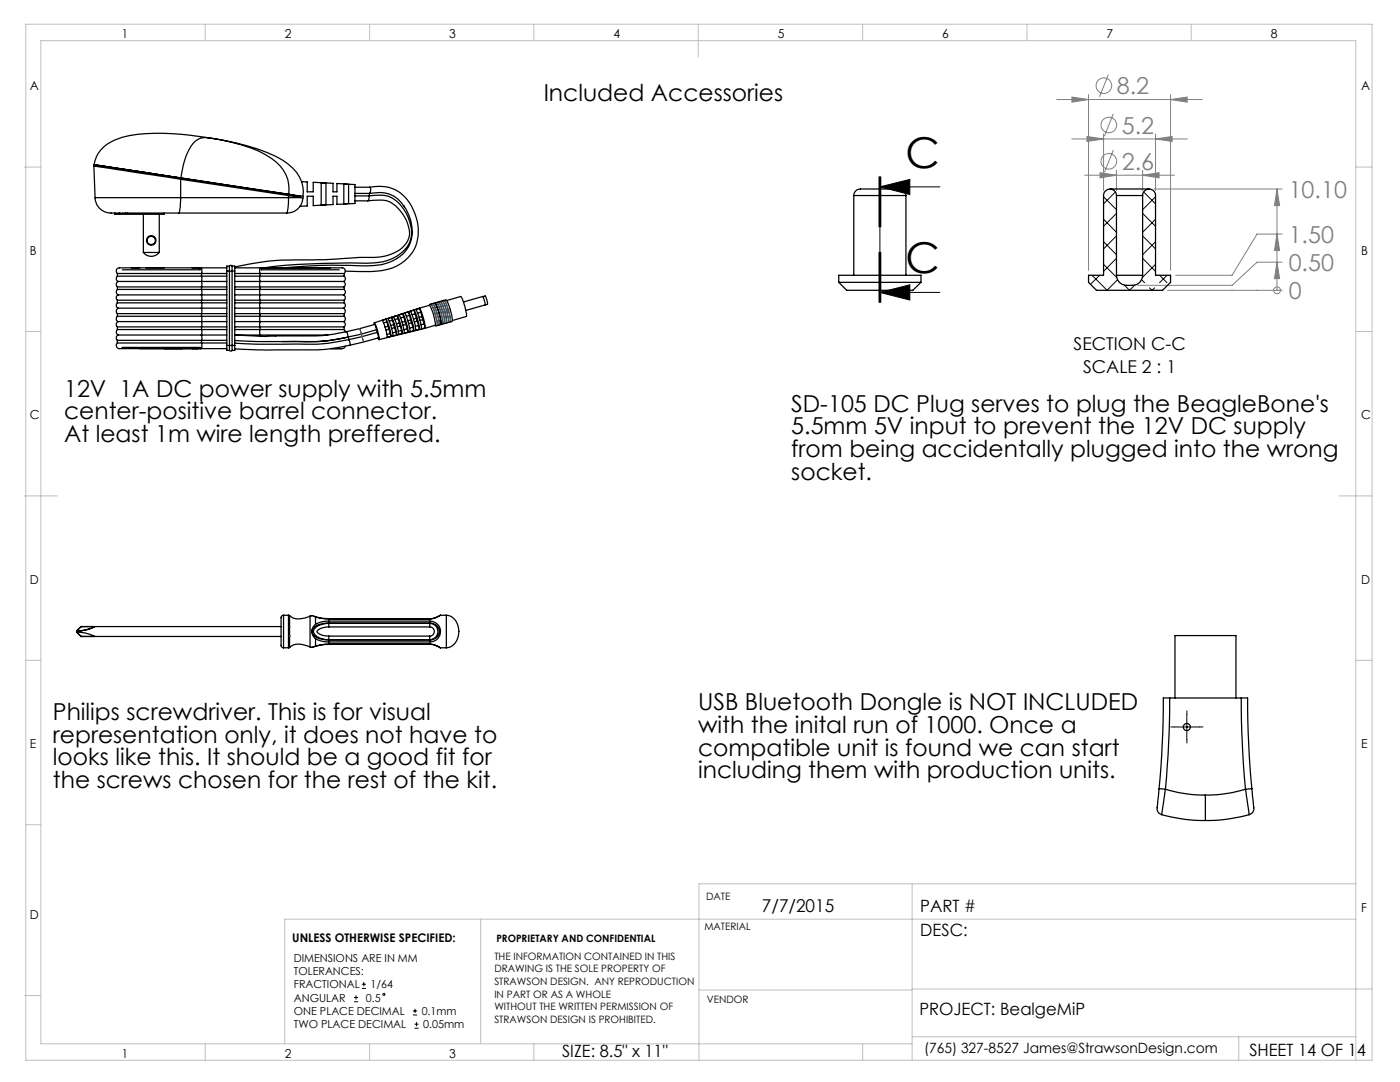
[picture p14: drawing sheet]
<svg xmlns="http://www.w3.org/2000/svg" width="279mm" height="216mm" viewBox="0 0 279 216" stroke-linecap="round" stroke-linejoin="round" font-family="sans-serif">
<defs><g id="words">
<g font-size="8.5">
<text x="180.7" y="33.5">C</text>
<text x="180.7" y="54.5">C</text>
</g>
<g font-size="4.7">
<text x="108.5" y="20.2">Included Accessories</text>
<text x="12.8" y="79.1">12V 1A DC power supply with 5.5mm</text>
<text x="12.8" y="83.7">center-positive barrel connector.</text>
<text x="157.9" y="82.2">SD-105 DC Plug serves to plug the BeagleBone's</text>
<text x="12.8" y="88.2">At least 1m wire length preffered.</text>
<text x="157.9" y="86.7">5.5mm 5V input to prevent the 12V DC supply</text>
<text x="157.9" y="91.2">from being accidentally plugged into the wrong</text>
<text x="157.9" y="95.7">socket.</text>
<text x="10.5" y="143.7">Philips screwdriver. This is for visual</text>
<text x="139.3" y="141.7">USB Bluetooth Dongle is NOT INCLUDED</text>
<text x="10.5" y="148.2">representation only, it does not have to</text>
<text x="139.3" y="146.3">with the inital run of 1000. Once a</text>
<text x="10.5" y="152.7">looks like this. It should be a good fit for</text>
<text x="139.3" y="150.8">compatible unit is found we can start</text>
<text x="139.3" y="155.3">including them with production units.</text>
<text x="10.5" y="157.3">the screws chosen for the rest of the kit.</text>
</g>
<g font-size="4.7" fill="#808080">
<text x="222.9" y="18.8">8.2</text>
<text x="223.9" y="26.6">5.2</text>
<text x="223.9" y="33.9">2.6</text>
<text x="257.2" y="39.5">10.10</text>
<text x="257.2" y="48.4">1.50</text>
<text x="257.2" y="59.7">0</text>
<text x="257.2" y="54.1">0.50</text>
</g>
<g font-size="3.5">
<text x="214.3" y="69.9">SECTION C-C</text>
<text x="216.2" y="74.4">SCALE 2 : 1</text>
<text x="152.1" y="182.1">7/7/2015</text>
</g>
<g font-size="3.4">
<text x="183.7" y="182">PART #</text>
<text x="183.7" y="186.7">DESC:</text>
<text x="183.5" y="202.5">PROJECT: BealgeMiP</text>
<text x="112.2" y="211">SIZE: 8.5&quot; x 11&quot;</text>
<text x="249.3" y="210.7">SHEET 14 OF 14</text>
</g>
<text font-size="2.8" x="184.4" y="210.1">(765) 327-8527 James@StrawsonDesign.com</text>
<g font-size="2.5">
<text x="24.3" y="7.6">1</text>
<text x="56.8" y="7.6">2</text>
<text x="89.6" y="7.6">3</text>
<text x="122.4" y="7.6">4</text>
<text x="155.2" y="7.6">5</text>
<text x="188" y="7.6">6</text>
<text x="220.8" y="7.6">7</text>
<text x="253.6" y="7.6">8</text>
<text x="6" y="18">A</text>
<text x="271.7" y="18">A</text>
<text x="6" y="50.8">B</text>
<text x="271.7" y="50.8">B</text>
<text x="6" y="83.6">C</text>
<text x="271.7" y="83.7">C</text>
<text x="6" y="116.4">D</text>
<text x="271.7" y="116.4">D</text>
<text x="6" y="149.2">E</text>
<text x="271.7" y="149.2">E</text>
<text x="6" y="183.3">D</text>
<text x="271.7" y="182">F</text>
<text x="24.3" y="211">1</text>
<text x="56.8" y="211">2</text>
<text x="89.6" y="211">3</text>
</g>
<text font-size="2.4" x="58.3" y="187.9">UNLESS OTHERWISE SPECIFIED:</text>
<g font-size="2.2">
<text x="58.6" y="191.9">DIMENSIONS ARE IN MM</text>
<text x="58.6" y="194.6">TOLERANCES:</text>
<text x="58.6" y="197.2">FRACTIONAL</text>
<text x="73.9" y="197.2">1/64</text>
<text x="58.6" y="202.5">ONE PLACE DECIMAL</text>
<text x="58.6" y="199.9">ANGULAR</text>
<text x="73" y="199.9">0.5</text>
<text x="84.2" y="202.5">0.1mm</text>
<text x="58.6" y="205.2">TWO PLACE DECIMAL</text>
<text x="84.5" y="205.2">0.05mm</text>
</g>
<g font-size="2">
<text x="140.9" y="179.7">DATE</text>
<text x="140.6" y="185.6">MATERIAL</text>
<text x="98.7" y="191.5">THE INFORMATION CONTAINED IN THIS</text>
<text x="99.1" y="187.9">PROPRIETARY AND CONFIDENTIAL</text>
<text x="98.7" y="194">DRAWING IS THE SOLE PROPERTY OF</text>
<text x="98.7" y="196.6">STRAWSON DESIGN. ANY REPRODUCTION</text>
<text x="98.7" y="199.1">IN PART OR AS A WHOLE</text>
<text x="98.7" y="201.6">WITHOUT THE WRITTEN PERMISSION OF</text>
<text x="141" y="200.1">VENDOR</text>
<text x="98.7" y="204.1">STRAWSON DESIGN IS PROHIBITED.</text>
</g>
</g></defs>
<g fill="none" stroke="#808080" stroke-width=".2">
<path d="M210.9 19.9h29.1M213.9 19.4l3.3 .5-3.3 .5zM217.2 18.9v35M221.2 14.9l-1.8 4.4M233.6 19.9l3.3-.5v1zM233.6 18.9v35M213.9 27.7h23.1M216.5 35h17.9M216.9 27.2l3.3 .5-3.3 .5zM219.5 34.5l3.3 .5-3.3 .5zM220.2 26.7v11.3M222.2 30l-1.8 4.4"/>
<path d="M222.2 22.7l-1.8 4.5M222.8 34v4M228 35l3.3-.5v1zM228 34v4M230.3 37.7h25.6M230.6 27.7l3.3-.5v1zM230.6 26.7v11.3M254.8 37.7v20.2M254.8 37.7l.6 3.3h-1zM233 57.9h22.9M254.8 52.3l.6 3.3h-1zM254.8 46.7l.6 3.3h-1z"/>
<path d="M254.8 57.9h.1M255.9 52.3h-5l-5 4.6h-18.9M255.9 46.7h-5l-5 8.2h-11.3"/>
<circle cx="220.3" cy="17.1" r="1.55"/>
<circle cx="221.3" cy="32.2" r="1.56"/>
<circle cx="221.3" cy="24.9" r="1.56"/>
<circle cx="254.9" cy="57.9" r=".69"/>
</g>
<g fill="none" stroke="#000" stroke-width=".2">
<path d="M175.4 35.3v10M175.6 37.3l6-1.5v3zM175.6 37.3h12M175.6 35.3v10M175.8 35.3v10M175.4 50.3v10M175.6 58.3l6-1.5v3.1zM175.6 58.3h12M175.6 50.3v10M175.8 50.3v10zM234.4 145.1h5M236.9 142.6v5"/>
<path d="M70.7 199.9h.8M70.7 199h.8M71 198.6v.9M72.2 197.2h.8M72.2 196.4h.8M72.6 196v.8M82.4 202.5h.9M82.4 201.7h.9M82.7 205.2h.8M82.7 204.4h.8M82.8 201.3v.8M83.1 203.9v.9"/>
<circle cx="76.6" cy="198.4" r=".21"/>
</g>
<path d="M234.4 145.1h-.7M236.9 142.6v-.8M236.9 147.6v.7M239.4 145.1h.7" fill="none" stroke="#000" stroke-width=".2" stroke-dasharray="15.2 1.3 1.3 1.3"/>
<path d="M175.6 35.3v25" fill="none" stroke="#000" stroke-width=".2" stroke-dasharray="6.3 1.3 1.3 1.3" stroke-dashoffset=".8"/>
<g fill="none" stroke="#c0c0c0" stroke-width=".2">
<path d="M5.2 4.8h268.6v206.8h-268.6zM41 4.8v3.3M73.8 4.8v3.3M106.5 4.8v3.3M139.3 4.8v6.6M172.2 4.8v3.3M205 4.8v3.3M237.7 4.8v3.3M4.9 33.3h3.2M270.5 33.3h3.3M5.2 66.1h2.9M270.5 66.1h3.3"/>
<path d="M4.9 99h6.5M267.3 99h6.5M5.2 131.8h2.9M270.5 131.8h3.3M5.2 164.6h2.9M182 176.4v35.2M270.6 176.4h-131.1v35.2M4.9 198.6h3.2M95.9 183.4v24.9M139.5 197.6h42.5M182 197.3h91.8M270.6 183.4h-213.8v24.9"/>
<path d="M41 208.3v3.3M73.8 208.3v3.3M106.5 208.3v3.3M172.2 208.3v3.3M182 208.3h-173.9v-200.2h262.4l.1 203.5M182 206.9h88.6M247.2 206.9v4.7"/>
</g>
<path d="M175.6 37.3l6-1.5v3zM175.6 58.3l6-1.5v3.1z" fill="#000"/>
<g fill="#808080">
<path d="M254.8 52.3l.6 3.3h-1zM254.8 46.7l.6 3.3h-1zM254.8 37.7l.6 3.3h-1z"/>
<path d="M216.9 27.2l3.3 .5-3.3 .5zM230.6 27.7l3.3-.5v1z"/>
<path d="M213.9 19.4l3.3 .5-3.3 .5zM233.6 19.9l3.3-.5v1z"/>
<path d="M219.5 34.5l3.3 .5-3.3 .5zM228 35l3.3-.5v1z"/>
</g>
<g fill="none" stroke="#000" stroke-width=".25">
<path d="M18.8 32.9l17.3 2.6M18.8 32.9h.1v.3M18.9 32.9l17.2 2.6zM19 39.4a3.3 3.3 0 0 0 4 3.1h12.7M19 39.4h17.1M36.1 35.8l-17.4-2.7 .3 6.3M36.1 35.8h.1M36.1 39.4l-.1 1.9-.3 1.2M36.1 35.8v3.6M36.1 35.5l-.1 .3M36.1 35.5l21.5 3.3M36.1 35.8l21.5 3.2"/>
<path d="M36.1 39.4h21.5M36.1 35.5h.1M41.5 27.5a50.3 50.3 0 0 0-15.7-.4 8.6 8.6 0 0 0-6.6 4.2l-.4 1.6M41.5 27.5a3.5 3.5 0 0 0-3.8 2.5 16.5 16.5 0 0 0-1.6 5.5M41.5 27.5a34.4 34.4 0 0 1 11.5 3.4 7.6 7.6 0 0 1 4.6 7.9M41.5 27.5a43.7 43.7 0 0 1 14.9 4.5 7.3 7.3 0 0 1 4.1 7.2M57.6 39h.1M57.6 39.4l-.1 2.2-.3 .9M57.6 39l2.8 .4M57.6 39.4h2.8M57.6 38.8l2.9 .4M57.6 38.8h.1"/>
<path d="M57.6 39v.4M57.6 38.8l-.1 .2M60.2 36.3h1.1v2h1.2v-1.9l4 .2v1.7h.7v-1.7l3.6 .2v3.8l-3.6 .2v-1.6h-.7v1.6l-4 .2v-1.8h-1.2v1.9l-1.4 .1M60.4 39.4l.1 .1a3.2 3.2 0 0 1-3.3 3M64.1 36.5h1v4.4h-1zM68.6 36.8h1v3.8l-1 .1zM70.8 37.4h3M70.8 38.6h3M70.8 39.1h2.9M73.7 39.1a6.2 6.2 0 0 1 6.1 1.6 8.6 8.6 0 0 1 2.2 6.9 7.2 7.2 0 0 1-5.8 4.7 31.5 31.5 0 0 1-6.4 .2 139.8 139.8 0 0 0-17.1 .9M73.7 39.1l-.1 .8-.2 .2M73.8 38.6a6.1 6.1 0 0 1 6.3 1.8l.6 .8"/>
<path d="M73.8 38.6l-.1 .5M73.8 37.4a7.5 7.5 0 0 1 9 5.2 7.9 7.9 0 0 1-4.4 10.8 23.8 23.8 0 0 1-9 .7h-.5M73.8 37.4a.96 .96 0 0 1 0 1.2M170.4 39a1.67 1.67 0 0 1 2.1-1.3h5.5a3 3 0 0 1 2.5 .5l.3 .8M170.4 39h10.4M170.4 39v15.9M180.8 39v15.9M221.5 37.7h7.8M222.8 39a1.29 1.29 0 0 0-1.3-1.3 1.29 1.29 0 0 0-1.3 1.3v15.9h-3v1.4l1.6 1.6h13.2l1.6-1.6v-1.4h-3v-15.9a1.29 1.29 0 0 0-1.3-1.3 1.29 1.29 0 0 0-1.3 1.3M222.8 39h5.2M222.8 39v15.9M228 39v15.9"/>
<path d="M22.9 42.5v.3h.9M23.4 57.7l-.2 .6 .4 .5M23.4 55.1l-.2 .4a.55 .55 0 0 0 .4 .7M23.4 59.9v.5M23.4 57.3v.4M23.4 54.6v.5M23.4 54.6h16.8M23.4 57.7h16.8M23.4 55.1h16.8M23.4 57.3h16.8M23.4 59.9h16.8M23.6 56.2l-.4 .4v.3l.2 .4"/>
<path d="M23.6 58.8l-.4 .4v.4l.2 .3M23.6 58.8h16.6M23.6 56.2h16.6M23.8 42.5v.3M24.4 53.8h15.5l.2-.4a.96 .96 0 0 1 .1 1.2M26.2 53.4h1.7M28.6 50.4a2.01 2.01 0 0 0 3.2 0M28.6 50.4h3.2M28.6 42.8v7.6M29.1 53.4h3.7M31.8 42.8v7.6M32.7 42.5v.3h-8.9"/>
<path d="M35.7 42.5h21.5M38.3 53.4h1.8M40.1 53.4h-15.8a.71 .71 0 0 0-.9 .2 .71 .71 0 0 0 0 1M40.1 53.4h5.2M40.2 56.2v1.1M40.2 58.8v1.1M40.2 58.8h5.1M40.2 56.2h5.1M40.2 57.7v1.1M40.2 55.1v1.1M40.2 57.7h5.1M40.2 57.3h5.1"/>
<path d="M40.2 59.9h5.1M40.2 55.1h5.1M40.2 54.6h5.1M40.2 54.6v.5M40.2 57.3v.4M40.2 59.9v.5M45.3 54.1v14.8M45.3 54.1h.5M45.8 54.1h.5M45.8 53.1v1M45.8 53.1a.29 .29 0 0 1 .3-.2 .29 .29 0 0 1 .2 .2M45.8 53.1h-.5v1"/>
<path d="M45.8 54.1v14.8M46.3 53.1v1M46.3 53.1h.5v1M46.3 54.1v14.8M46.3 54.1h.5M46.8 53.4h5.2M46.8 57.7h5.1M46.8 58.8h5.1M46.8 57.3h5.1M46.8 56.2h5.1M46.8 59.9h5.1M46.8 55.1h5.1"/>
<path d="M46.8 54.6h5.1M46.8 54.1v14.8M51.9 54.6h16.8M51.9 57.7v1.1M51.9 57.7h16.8M51.9 55.1v1.1M51.9 55.1h16.8M51.9 57.3h16.8M51.9 59.9h16.8M51.9 54.6v.5M51.9 57.3v.4M51.9 59.9v.5"/>
<path d="M51.9 58.8h16.6M51.9 56.2h16.6M51.9 56.2v1.1M51.9 58.8v1.1M52 53.4h15.1a1.7 1.7 0 0 1 1.8 .4v.4l-.2 .4M52 53.4h2M52.7 53.4h8.4M54.5 53.4h7M55.6 53.4h10.3M63.4 53.4h1.5M63.5 53.4h2.4M67.7 53.8h-15.5l-.2-.4a.96 .96 0 0 0-.1 1.2"/>
<path d="M68.5 56.2l.4 .5-.2 .6M68.5 58.8a.64 .64 0 0 1 .2 1.1M68.7 57.7l.2 .5-.1 .4-.3 .2M68.7 55.1l.2 .5-.1 .4-.3 .2M68.7 57.3v.4M68.7 59.9v.5M68.7 54.6v.5M70.8 40.1h2.6M73.4 40.1l2.1-.2a4.5 4.5 0 0 1 4.2 1.9 7.1 7.1 0 0 1 2 5.4 5.6 5.6 0 0 1-4.3 3.7 18.4 18.4 0 0 1-5.6 .5 186 186 0 0 1-16.1 .5l-3.6 .4-5.3 1M80.6 41.1a8.4 8.4 0 0 1 1 8 8.1 8.1 0 0 1-7 3.9l-1.6 .1a103.7 103.7 0 0 0-16 .3M89.1 60l2.8-.8a8.5 8.5 0 0 1 1.2 3.9l-2.8 .9M96.3 59.2l.5 1.1v.6l-3.8 1"/>
<path d="M96.8 59.1l.5 1.3v.3l-.5 .2M96.8 59.1l-4.3 1.2M167.4 56.3l1.6 1.6h13.2l1.6-1.6M167.4 56.3h16.4M167.4 56.3v-1.4h16.4v1.4M222.8 54.9h5.2M222.8 54.9a2.05 2.05 0 0 0 2 2h1.2a2.05 2.05 0 0 0 2-2M23.4 68.4a.7 .7 0 0 0-.1 1 .7 .7 0 0 0 .9 .2h15.9M23.4 65.8a.62 .62 0 0 0-.2 .7 .62 .62 0 0 0 .6 .4h16.4M23.4 63.1l-.2 .4a.55 .55 0 0 0 .4 .7M23.4 60.4l-.2 .6 .4 .5M23.4 65.2v.6"/>
<path d="M23.4 67.9v.5M23.4 62.6v.5M23.4 68.4h16.8M23.4 65.8h16.8M23.4 63.1h16.8M23.4 60.4h16.8M23.4 65.2h16.8M23.4 67.9h16.8M23.4 62.6h16.8M23.6 64.2l-.4 .4v.3l.2 .3M23.6 66.8l-.4 .4v.4l.2 .3M23.6 64.2h16.6"/>
<path d="M27.9 69.6h11.5M32.8 69.6h3.6M38.3 69.6h1.8M40.1 69.6h5.2M40.2 61.5h-16.4a.62 .62 0 0 0-.6 .4 .62 .62 0 0 0 .2 .7M40.2 64.2v1M40.2 66.9v1M40.2 61.5v1.1M40.2 66.9h5.1M40.2 64.2h5.1M40.2 61.5h5.1M40.2 68.4a.88 .88 0 0 1-.1 1.1l-.1-.2h-15.7"/>
<path d="M40.2 65.8v1.1M40.2 63.1v1.1M40.2 60.4v1.1M40.2 65.8h5.1M40.2 65.2h5.1M40.2 68.4h5.1M40.2 67.9h5.1M40.2 63.1h5.1M40.2 62.6h5.1M40.2 60.4h5.1M40.2 62.6v.5M40.2 65.2v.6"/>
<path d="M40.2 67.9v.5M45.3 68.9v1h.5M45.3 68.9h.5M45.8 69.9l.2 .2 .3-.2M45.8 68.9v1M45.8 68.9h.5M46.3 68.9v1M46.3 68.9h.5M46.8 65.8h5.1M46.8 65.2h5.1M46.8 64.2h5.1M46.8 63.1h5.1"/>
<path d="M46.8 62.6h5.1M46.8 61.5h5.1M46.8 60.4h5.1M46.8 68.9v1h-.5M51.9 65.8v1.1M51.9 65.8h16.8M51.9 63.1v1.1M51.9 63.1h16.8M51.9 60.4v1.1M51.9 60.4h16.8M51.9 65.2h16.8M51.9 62.6h16.8"/>
<path d="M51.9 62.6v.5M51.9 65.2v.6M51.9 61.5h16.3a.62 .62 0 0 1 .7 .3 .62 .62 0 0 1-.2 .8M51.9 66.9h-5.1l5.1 .2M51.9 66.9h13.5M51.9 64.2h16.6M51.9 64.2v1M51.9 66.9v.2M51.9 61.5v1.1M55 67.1h-3.1M68.5 64.2a.64 .64 0 0 1 .2 1M68.7 65.8l.2 .4"/>
<path d="M68.7 63.1l.2 .5-.1 .4-.3 .2M68.7 60.4l.2 .5-.1 .4-.3 .2M68.7 65.2v.6M68.7 62.6v.5M68.9 69.1a.89 .89 0 0 1-1.1 .5h-1.8h2.2M69.1 66.2a32.7 32.7 0 0 1-9.7 .8h-4.4M69.1 66.2l.4 1M69.4 67.3a36.1 36.1 0 0 1-10.7 .9h-2.4M69.5 67.2a33.9 33.9 0 0 1-10.4 .9l-7.8 .1-4.5-.3M69.5 67.2l.1 .6M69.6 67.8a34.8 34.8 0 0 1-10.5 .9h-7.8l-4.5-.2M69.6 67.8l.3 1.1"/>
<path d="M69.9 68.9a35.4 35.4 0 0 1-10.5 .9l-6.4 .1-6.2-.3M74.6 64.8v-.3a1.36 1.36 0 0 1 .6 1.2l.4 1.5v.6M75.1 65.8l-.3-1.1-5.7 1.5M75.1 65.8l-3 .9-2.6 .5M75.1 65.8l.2 .5M75.3 66.3l.3 1.1-5.7 1.5M75.3 66.3l-5.7 1.5M75.4 67.5l.2 .3M77 63.7l-.7 .2 .8 2.1 .2 1.3 .7-.2M77 63.7l.6 1.4 .4 2M77 63.7l.2 .5M77.2 64.2l.2 .9"/>
<path d="M77.2 64.2l-.6 .2M77.4 65.1l.2 .6M77.4 65.1l-.6 .2M77.6 65.7l.3 .9M77.6 65.7l-.6 .2M77.9 66.6l.1 .5M77.9 66.6l-.7 .1M78.2 63.3l-.8 .3 .7 1.8 .3 1.6 .8-.2M78.2 63.3l.7 2 .3 1.5M78.2 63.3l.1 .6M78.3 63.9l.3 .9M78.3 63.9l-.6 .2"/>
<path d="M78.6 64.8l.1 .6M78.6 64.8l-.6 .1M78.7 65.4l.3 .9M78.7 65.4l-.6 .1M79 66.3l.2 .5M79 66.3l-.6 .1M79.3 63l-.8 .2 .8 2 .3 1.5 .7-.2M79.3 63l.7 2 .3 1.5M79.3 63l.1 .6M79.4 63.6l.3 .9M79.4 63.6l-.6 .2M79.7 64.5l.2 .6"/>
<path d="M79.7 64.5l-.6 .1M79.9 65.1l.2 .8M79.9 65.1l-.6 .1M80.1 65.9l.2 .6M80.1 65.9l-.6 .2M80.4 62.6l-.7 .2 .7 2.1 .3 1.6 .8-.2M80.4 62.6l.9 2.5 .2 1.2M80.4 62.6l.2 .7M80.6 63.3l.2 .8M80.6 63.3l-.7 .1M80.8 64.1l.2 .6M80.8 64.1l-.5 .2"/>
<path d="M81 64.7l.2 .9M81 64.7l-.6 .2M81.2 65.6l.3 .7M81.2 65.6l-.6 .2M81.5 62.2l-.7 .3 .8 2.1 .2 1.6 .8-.2M81.5 62.2l.9 2.5 .2 1.3M81.5 62.2l.2 .7M81.7 62.9l.3 .9M81.7 62.9l-.6 .2M82 63.8l.1 .6M82 63.8l-.6 .2M82.1 64.4l.3 .9"/>
<path d="M82.1 64.4l-.5 .2M82.4 65.3l.2 .7M82.4 65.3l-.7 .2M82.6 61.9l-.7 .2 .6 1.4 .5 2.4 .7-.2M82.6 61.9l.8 1.8 .3 2M82.6 61.9l.2 .7M82.8 62.6l.3 .9M82.8 62.6l-.6 .2M83.1 63.5l.2 .6M83.1 63.5l-.6 .2M83.3 64.1l.2 .8M83.3 64.1l-.6 .1"/>
<path d="M83.5 64.9l.2 .8M83.5 64.9l-.6 .2M83.7 61.5h.1M83.7 61.5l2-.6a8.5 8.5 0 0 1 1.2 4l-2.1 .6M83.7 61.5l-9 2.9M83.7 61.5l-.7 .3 .8 2.2 .3 1.6 .8-.2M83.7 61.5l.9 2.4 .3 1.5M83.7 61.5l.3 .8M84 62.3l.2 .9M84 62.3l-.6 .2M84.2 63.2l.2 .6M84.2 63.2l-.6 .1"/>
<path d="M84.4 63.8l.2 .8M84.4 63.8l-.6 .1M84.6 64.6l.3 .8M84.6 64.6l-.6 .2M84.8 65.5l-9.2 2.3M84.9 65.4l-.1 .1M85.7 61l.1-.3a1.23 1.23 0 0 1 .8 1.1l.5 1.7a1.8 1.8 0 0 1 .1 1.5l-.4-.1M86.1 60.7l.1-.1a1.56 1.56 0 0 1 .9 1.5l.4 1.3a1.39 1.39 0 0 1-.1 1.5h-.2M86.4 60.6l.2-.1a1.3 1.3 0 0 1 .7 1.1l.5 1.7a1.93 1.93 0 0 1 .1 1.5h-.3M86.5 61.5v.1M86.8 60.5l.2-.1a1.23 1.23 0 0 1 .7 1.1l.5 1.7a1.8 1.8 0 0 1 .1 1.5h-.3M86.9 61.4v.1"/>
<path d="M86.9 60.7a9.7 9.7 0 0 1 1.1 3.9M87.2 64h.1M87.2 60.4l.1-.1a1.3 1.3 0 0 1 .8 1.1l.5 1.7a1.39 1.39 0 0 1-.1 1.5h-.1M87.6 60.3l.1-.2a1.3 1.3 0 0 1 .8 1.2l.5 1.7a1.93 1.93 0 0 1 0 1.5h-.2M87.6 63.8v.2M87.6 62.3v.2M87.6 61.2v.1M87.9 60.2l.2-.2a1.23 1.23 0 0 1 .8 1.2l.4 1.7a1.33 1.33 0 0 1 0 1.5h-.2M88 61.1v.1M88.3 63.6v.1M88.3 60.1l.2-.2a1.3 1.3 0 0 1 .7 1.2l.5 1.7a1.39 1.39 0 0 1 0 1.5h-.2M88.4 61v.1"/>
<path d="M88.7 63.5v.1M88.7 60l.2-.2a1.3 1.3 0 0 1 .7 1.2l.5 1.7a1.93 1.93 0 0 1 .1 1.5h-.3M88.8 60.9v.1M89 63.4l.1 .1M89.1 60.7v.1M89.4 63.3v.1M89.8 63.3h.1M15.4 126.1l.8 .1M15.4 125.9v.2M15.4 125.9h.1M15.4 126.2l.8 .8M15.4 126.1v.1"/>
<path d="M16.2 125.9v.3M16.2 125.9h-.8M16.2 127h.1M16.2 126.2l1.2 .2 1.5 .6M16.2 125.9l1.8-.5 .9-.4a7.3 7.3 0 0 1-3.5 .9M16.2 125h.1M16.2 125l-.8 .9M16.2 125h39.9M16.2 127h39.9M56.6 122.8l-.4 .1a9.5 9.5 0 0 0-.1 3.4v2.6l.2 .3 .3 .1M56.6 122.8v6.5M56.6 122.8h1"/>
<path d="M56.6 129.3h1M57.6 122.8v6.5M57.6 122.8h.2v6.4M57.8 122.8a3.6 3.6 0 0 0 4.1 .1M57.8 129.2l-.2 .1M61.9 122.9h.4l.7 .2M61.9 129.1a3.6 3.6 0 0 0-4.1 .1M61.9 122.9v6.2M62.6 122.9l1.6 .5h1.4M63 128.9l-.8 .3-.3-.1M63 127.5a5.2 5.2 0 0 0 2.6 .6M63 124.6a1.8 1.8 0 0 0 0 2.9"/>
<path d="M63 123.1v1.5M63 127.5v1.4M63 123.1l2.6 .4M65.6 128.6l-1.6 .1-1.6 .4M65.6 124.4h-.3a2.97 2.97 0 0 0-2.7 1.4 1.68 1.68 0 0 0 1.5 1.6l1.5 .2M65.6 124.3l-.8 .1a2.73 2.73 0 0 0-2.5 1.4 1.6 1.6 0 0 0 1.4 1.6l1.9 .3M65.6 123.9v.4M65.6 127.7v.4M65.6 123.9a4.9 4.9 0 0 0-2.6 .7M65.6 128.5l-1.5 .2-1.1 .2M65.6 125.1a2.53 2.53 0 0 0-2.3 .9 2.6 2.6 0 0 0 2.3 .9M65.6 126.9v.7"/>
<path d="M65.6 124.4v.7M65.6 123.5h.1M65.6 128.5v.1M65.6 123.5h20.3M65.6 128.6h20.2M65.6 124.3v.1M65.6 127.6v.1M65.6 128.5h20.2M65.6 128.1h20.2M65.6 123.9h20.2M65.6 124.3h20.2M65.6 127.7h20.2"/>
<path d="M65.6 127.6h20.2M65.6 124.4h20.2M65.6 125.1h20.2M65.6 126.9h20.2M85.8 128.5l.8 .2 1.2 .5M85.8 123.9a2.08 2.08 0 0 1 2.1 2.1 2.08 2.08 0 0 1-2.1 2.1M85.8 124.3a1.71 1.71 0 0 1 1.9 1.7 1.71 1.71 0 0 1-1.9 1.7M85.8 123.9v.4M85.8 127.7v.4M85.8 124.4a1.62 1.62 0 0 1 1.6 1.6 1.62 1.62 0 0 1-1.6 1.6M85.8 124.4v.7M85.8 126.9v.7"/>
<path d="M85.8 125.1a.92 .92 0 0 1 .9 .9 .92 .92 0 0 1-.9 .9M85.8 128.5a4.2 4.2 0 0 1 2.1 .8M85.8 123.5h.1M85.8 124.3v.1M85.8 127.6v.1M87.7 129.2l.2 .1M87.8 122.8h.1M87.9 122.8l-1.2 .5-.9 .2M87.9 122.8a3.8 3.8 0 0 1-2.1 .7M87.9 122.8h1.2M87.9 129.3h1.2M89.1 122.8a3.2 3.2 0 0 1 2.3 4.4 2.59 2.59 0 0 1-2.3 2.1"/>
<path d="M89.1 122.8v6.5M233.4 139.3a196.4 196.4 0 0 1-.8 18.2M233.4 139.3h-1.2a202.2 202.2 0 0 1-.9 18.1M233.4 139.3h14.3M234.5 139.3v-12.5h12.2v12.5M247.7 139.3h1.3a202.3 202.3 0 0 0 .8 18.1M247.7 139.3a196.4 196.4 0 0 0 .9 18.2M231.3 157.4l-.3 3.3a1.41 1.41 0 0 0 .8 1.9M231.3 157.4l1.3 .1M232.6 157.5l-.8 5.1M232.6 157.5a27 27 0 0 0 8 1.1M240.6 158.6v5.1"/>
<path d="M248.6 157.5a27 27 0 0 1-8 1.1M248.6 157.5l.7 5.1M249.8 157.4l.4 3.3a1.41 1.41 0 0 1-.9 1.9M249.8 157.4l-1.2 .1M231.8 162.6a32.5 32.5 0 0 0 8.8 1.1M249.3 162.6a32.5 32.5 0 0 1-8.7 1.1"/>
<circle cx="30.2" cy="48" r=".83"/>
<circle cx="30.2" cy="48" r=".94"/>
<circle cx="236.9" cy="145.1" r=".71"/>
</g>
<g fill="none" stroke="#0080c0" stroke-width=".2">
<path d="M60.3 39.2v.2M71.8 65.6l.3 1.1zM72.1 66.7l.4 1.6M86.2 60.9a11.5 11.5 0 0 1 1.1 3.9M86.5 61.5h.1M86.5 61.6h.1M86.5 60.8a9.7 9.7 0 0 1 1.1 3.9M86.8 62.5l.1 .3M87.2 63.9v.2M87.2 62.4v.2M87.3 60.6a11.5 11.5 0 0 1 1.1 3.9M87.6 61.2v.1"/>
<path d="M87.7 60.4a10.1 10.1 0 0 1 1.1 3.9M87.9 62.2l.1 .2M88 61.1h.1M88 61.1v.1M88.1 60.3a10.1 10.1 0 0 1 1 3.9M88.3 63.6v.1M88.3 62.1l.1 .2M88.4 61v.1M88.4 60.2a12 12 0 0 1 1.1 3.9M88.7 63.5v.1M88.7 60.9l.1 .1M88.7 62l.1 .3"/>
<path d="M88.8 60.1l.8 2 .3 1.9M89 63.4l.1 .1M89.1 61.9v.2M89.4 63.3l.1 .1M89.4 63.4h.1M89.5 61.8v.1M57.8 126.9h.1M57.8 125.1h.1"/>
</g>
<g fill="none" stroke="#000" stroke-width=".2">
<path d="M220.2 39.3l2.6 2.5M222.6 38.3l-2.4 2.4M228.2 38.3l2.4 2.4M230.6 39.3l-2.6 2.5M217.9 54.9l3 3 2.1-2.1M219.5 54.9l-1.9 1.8M220.2 52.7l2.7 2.7M220.2 48.2l2.6 2.6M220.2 43.7l2.6 2.7M222.8 42.6l-2.6 2.6M222.8 47.1l-2.6 2.6M222.8 51.5l-2.6 2.7"/>
<path d="M224.4 56.9l1 1 1.1-1M227.8 55.8l.6 .6M228 51.5l2.6 2.7M228 47.1l2.6 2.6M228 42.6l2.6 2.6M229.4 57.4l.5 .5 .5-.5M230.6 43.7l-2.6 2.7M230.6 48.2l-2.6 2.6M230.6 52.7l-2.6 2.7M231.4 54.9l1.5 1.5M232.9 54.9l-1.5 1.5"/>
</g>
<use href="#words"/>
</svg>
